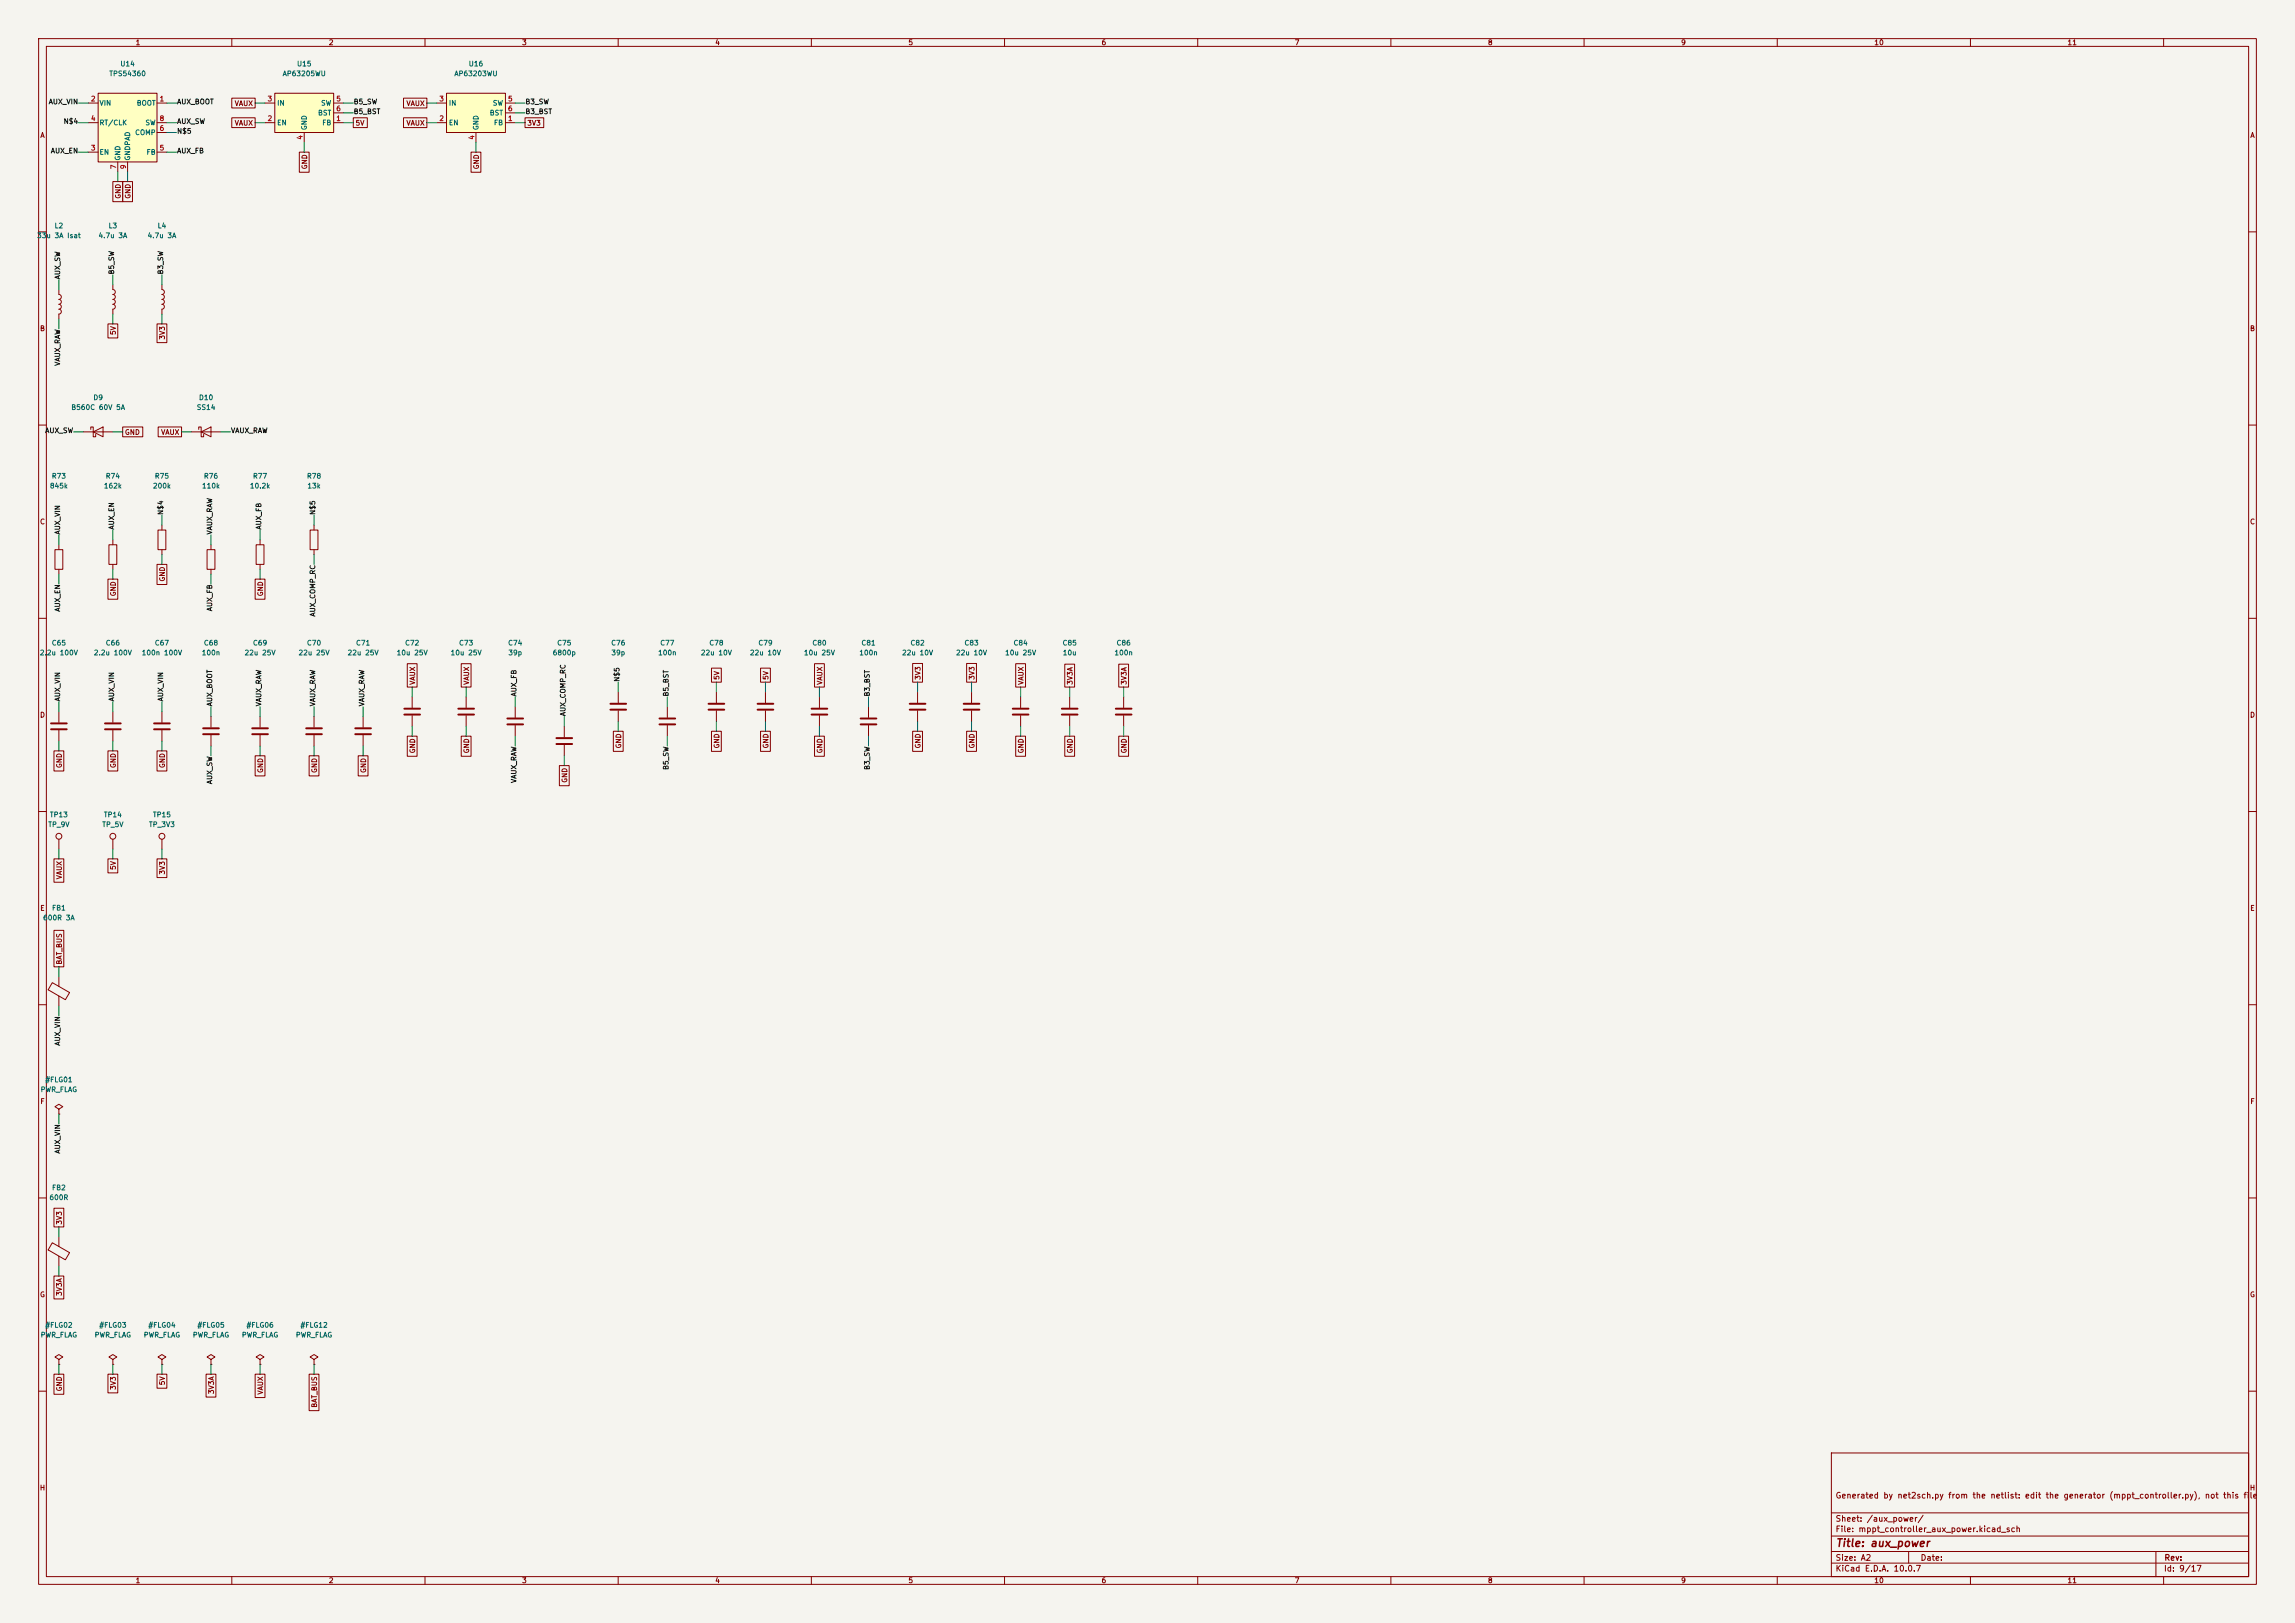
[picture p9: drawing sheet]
<svg xmlns="http://www.w3.org/2000/svg" width="594mm" height="420mm" viewBox="0 0 594 420" stroke-linecap="round" stroke-linejoin="round" font-family="sans-serif">
<defs><g id="words">
<text font-size="2" fill="#840000" x="475" y="400.8">Title: aux_power</text>
<g font-size="1.5" fill="#840000">
<text x="475" y="388.1">Generated by net2sch.py from the netlist: edit the generator (mppt_controller.py), not this file</text>
<text x="475" y="394.1">Sheet: /aux_power/</text>
<text x="475" y="396.8">File: mppt_controller_aux_power.kicad_sch</text>
<text x="475" y="407">KiCad E.D.A. 10.0.7</text>
<text x="475" y="404.2">Size: A2</text>
<text x="497" y="404.2">Date:</text>
<text x="560" y="407">Id: 9/17</text>
<text x="560.1" y="404.2">Rev:</text>
</g>
<g font-size="1.3" fill="#840000">
<text x="35" y="12">1</text>
<text x="85" y="12">2</text>
<text x="135" y="12">3</text>
<text x="185" y="12">4</text>
<text x="235" y="12">5</text>
<text x="285" y="12">6</text>
<text x="335" y="12">7</text>
<text x="385" y="12">8</text>
<text x="435" y="12">9</text>
<text x="485" y="12">10</text>
<text x="535" y="12">11</text>
<text x="60.6" y="27.7">VAUX</text>
<text x="105.1" y="27.7">VAUX</text>
<text x="10.3" y="36">A</text>
<text x="60.6" y="32.8">VAUX</text>
<text x="91.9" y="32.8">5V</text>
<text x="105.1" y="32.8">VAUX</text>
<text x="136.3" y="32.8">3V3</text>
<text x="582.3" y="36">A</text>
<text x="79.8" y="43.9" transform="rotate(-90 79.8 43.9)">GND</text>
<text x="124.2" y="43.9" transform="rotate(-90 124.2 43.9)">GND</text>
<text x="31.5" y="51.6" transform="rotate(-90 31.5 51.6)">GND</text>
<text x="34.1" y="51.6" transform="rotate(-90 34.1 51.6)">GND</text>
<text x="10.2" y="86">B</text>
<text x="30.3" y="86.8" transform="rotate(-90 30.3 86.8)">5V</text>
<text x="43" y="88" transform="rotate(-90 43 88)">3V3</text>
<text x="582.2" y="86">B</text>
<text x="32.2" y="112.8">GND</text>
<text x="41.6" y="112.8">VAUX</text>
<text x="10.2" y="136">C</text>
<text x="582.2" y="136">C</text>
<text x="30.3" y="154.4" transform="rotate(-90 30.3 154.4)">GND</text>
<text x="43" y="150.6" transform="rotate(-90 43 150.6)">GND</text>
<text x="68.4" y="154.4" transform="rotate(-90 68.4 154.4)">GND</text>
<text x="107.7" y="177.4" transform="rotate(-90 107.7 177.4)">VAUX</text>
<text x="121.7" y="177.4" transform="rotate(-90 121.7 177.4)">VAUX</text>
<text x="186.5" y="176.1" transform="rotate(-90 186.5 176.1)">5V</text>
<text x="199.2" y="176.1" transform="rotate(-90 199.2 176.1)">5V</text>
<text x="213.1" y="177.4" transform="rotate(-90 213.1 177.4)">VAUX</text>
<text x="238.5" y="176.1" transform="rotate(-90 238.5 176.1)">3V3</text>
<text x="252.5" y="176.1" transform="rotate(-90 252.5 176.1)">3V3</text>
<text x="265.2" y="177.4" transform="rotate(-90 265.2 177.4)">VAUX</text>
<text x="277.9" y="177.4" transform="rotate(-90 277.9 177.4)">3V3A</text>
<text x="291.9" y="177.4" transform="rotate(-90 291.9 177.4)">3V3A</text>
<text x="10.2" y="186">D</text>
<text x="582.2" y="186">D</text>
<text x="107.7" y="195.1" transform="rotate(-90 107.7 195.1)">GND</text>
<text x="121.7" y="195.1" transform="rotate(-90 121.7 195.1)">GND</text>
<text x="161.1" y="193.8" transform="rotate(-90 161.1 193.8)">GND</text>
<text x="186.5" y="193.8" transform="rotate(-90 186.5 193.8)">GND</text>
<text x="199.2" y="193.8" transform="rotate(-90 199.2 193.8)">GND</text>
<text x="213.1" y="195.1" transform="rotate(-90 213.1 195.1)">GND</text>
<text x="238.5" y="193.8" transform="rotate(-90 238.5 193.8)">GND</text>
<text x="252.5" y="193.8" transform="rotate(-90 252.5 193.8)">GND</text>
<text x="265.2" y="195.1" transform="rotate(-90 265.2 195.1)">GND</text>
<text x="277.9" y="195.1" transform="rotate(-90 277.9 195.1)">GND</text>
<text x="291.9" y="195.1" transform="rotate(-90 291.9 195.1)">GND</text>
<text x="16.3" y="198.9" transform="rotate(-90 16.3 198.9)">GND</text>
<text x="30.3" y="198.9" transform="rotate(-90 30.3 198.9)">GND</text>
<text x="43" y="198.9" transform="rotate(-90 43 198.9)">GND</text>
<text x="68.4" y="200.2" transform="rotate(-90 68.4 200.2)">GND</text>
<text x="82.3" y="200.2" transform="rotate(-90 82.3 200.2)">GND</text>
<text x="95" y="200.2" transform="rotate(-90 95 200.2)">GND</text>
<text x="147.1" y="202.7" transform="rotate(-90 147.1 202.7)">GND</text>
<text x="16.3" y="227.7" transform="rotate(-90 16.3 227.7)">VAUX</text>
<text x="30.3" y="225.3" transform="rotate(-90 30.3 225.3)">5V</text>
<text x="43" y="226.5" transform="rotate(-90 43 226.5)">3V3</text>
<text x="10.3" y="236">E</text>
<text x="582.3" y="236">E</text>
<text x="16.3" y="249.7" transform="rotate(-90 16.3 249.7)">BAT_BUS</text>
<text x="10.3" y="286">F</text>
<text x="582.3" y="286">F</text>
<text x="16.3" y="317.1" transform="rotate(-90 16.3 317.1)">3V3</text>
<text x="10.2" y="336">G</text>
<text x="16.3" y="335.5" transform="rotate(-90 16.3 335.5)">3V3A</text>
<text x="582.2" y="336">G</text>
<text x="30.3" y="359.8" transform="rotate(-90 30.3 359.8)">3V3</text>
<text x="43" y="358.6" transform="rotate(-90 43 358.6)">5V</text>
<text x="16.3" y="360.2" transform="rotate(-90 16.3 360.2)">GND</text>
<text x="55.7" y="360.9" transform="rotate(-90 55.7 360.9)">3V3A</text>
<text x="68.4" y="361" transform="rotate(-90 68.4 361)">VAUX</text>
<text x="82.3" y="364.4" transform="rotate(-90 82.3 364.4)">BAT_BUS</text>
<text x="10.2" y="386">H</text>
<text x="582.2" y="386">H</text>
<text x="35" y="410">1</text>
<text x="85" y="410">2</text>
<text x="135" y="410">3</text>
<text x="185" y="410">4</text>
<text x="235" y="410">5</text>
<text x="285" y="410">6</text>
<text x="335" y="410">7</text>
<text x="385" y="410">8</text>
<text x="435" y="410">9</text>
<text x="485" y="410">10</text>
<text x="535" y="410">11</text>
</g>
<g font-size="1.3" fill="#006464">
<text x="31" y="17.5">U14</text>
<text x="76.7" y="17.5">U15</text>
<text x="121.2" y="17.5">U16</text>
<text x="28.1" y="20">TPS54360</text>
<text x="73" y="20">AP63205WU</text>
<text x="117.5" y="20">AP63203WU</text>
<text x="25.6" y="27.6">VIN</text>
<text x="35.3" y="27.6">BOOT</text>
<text x="71.6" y="27.6">IN</text>
<text x="83" y="27.6">SW</text>
<text x="116.1" y="27.6">IN</text>
<text x="127.4" y="27.6">SW</text>
<text x="25.6" y="32.7">RT/CLK</text>
<text x="34.8" y="35.3">COMP</text>
<text x="37.5" y="32.7">SW</text>
<text x="71.6" y="32.7">EN</text>
<text x="79.7" y="33.8" transform="rotate(-90 79.7 33.8)">GND</text>
<text x="82.2" y="30.2">BST</text>
<text x="83.3" y="32.7">FB</text>
<text x="116.1" y="32.7">EN</text>
<text x="124.2" y="33.8" transform="rotate(-90 124.2 33.8)">GND</text>
<text x="126.6" y="30.2">BST</text>
<text x="127.7" y="32.7">FB</text>
<text x="25.6" y="40.3">EN</text>
<text x="31.4" y="41.7" transform="rotate(-90 31.4 41.7)">GND</text>
<text x="34" y="41.7" transform="rotate(-90 34 41.7)">GNDPAD</text>
<text x="37.8" y="40.3">FB</text>
<text x="14" y="59.4">L2</text>
<text x="28" y="59.4">L3</text>
<text x="40.7" y="59.4">L4</text>
<text x="9.5" y="61.9">33u 3A Isat</text>
<text x="25.4" y="61.9">4.7u 3A</text>
<text x="38.1" y="61.9">4.7u 3A</text>
<text x="18.3" y="106.4">B560C 60V 5A</text>
<text x="24" y="103.8">D9</text>
<text x="50.8" y="106.4">SS14</text>
<text x="51.4" y="103.8">D10</text>
<text x="13.3" y="124.2">R73</text>
<text x="27.2" y="124.2">R74</text>
<text x="39.9" y="124.2">R75</text>
<text x="52.6" y="124.2">R76</text>
<text x="65.3" y="124.2">R77</text>
<text x="79.3" y="124.2">R78</text>
<text x="12.8" y="126.7">845k</text>
<text x="26.8" y="126.7">162k</text>
<text x="39.5" y="126.7">200k</text>
<text x="52.2" y="126.7">110k</text>
<text x="64.6" y="126.7">10.2k</text>
<text x="79.4" y="126.7">13k</text>
<text x="13.3" y="167.3">C65</text>
<text x="27.2" y="167.3">C66</text>
<text x="39.9" y="167.3">C67</text>
<text x="52.6" y="167.3">C68</text>
<text x="65.3" y="167.3">C69</text>
<text x="79.3" y="167.3">C70</text>
<text x="92" y="167.3">C71</text>
<text x="104.7" y="167.3">C72</text>
<text x="118.7" y="167.3">C73</text>
<text x="131.4" y="167.3">C74</text>
<text x="144.1" y="167.3">C75</text>
<text x="158" y="167.3">C76</text>
<text x="170.7" y="167.3">C77</text>
<text x="183.4" y="167.3">C78</text>
<text x="196.1" y="167.3">C79</text>
<text x="210.1" y="167.3">C80</text>
<text x="222.8" y="167.3">C81</text>
<text x="235.5" y="167.3">C82</text>
<text x="249.5" y="167.3">C83</text>
<text x="262.2" y="167.3">C84</text>
<text x="274.9" y="167.3">C85</text>
<text x="288.9" y="167.3">C86</text>
<text x="10.2" y="169.9">2.2u 100V</text>
<text x="24.2" y="169.9">2.2u 100V</text>
<text x="36.6" y="169.9">100n 100V</text>
<text x="52.1" y="169.9">100n</text>
<text x="63.2" y="169.9">22u 25V</text>
<text x="77.1" y="169.9">22u 25V</text>
<text x="89.8" y="169.9">22u 25V</text>
<text x="102.5" y="169.9">10u 25V</text>
<text x="116.5" y="169.9">10u 25V</text>
<text x="131.4" y="169.9">39p</text>
<text x="142.9" y="169.9">6800p</text>
<text x="158.1" y="169.9">39p</text>
<text x="170.2" y="169.9">100n</text>
<text x="181.3" y="169.9">22u 10V</text>
<text x="194" y="169.9">22u 10V</text>
<text x="207.9" y="169.9">10u 25V</text>
<text x="222.3" y="169.9">100n</text>
<text x="233.3" y="169.9">22u 10V</text>
<text x="247.3" y="169.9">22u 10V</text>
<text x="260" y="169.9">10u 25V</text>
<text x="274.9" y="169.9">10u</text>
<text x="288.3" y="169.9">100n</text>
<text x="12.4" y="214.3">TP_9V</text>
<text x="12.8" y="211.8">TP13</text>
<text x="26.3" y="214.3">TP_5V</text>
<text x="26.8" y="211.8">TP14</text>
<text x="38.4" y="214.3">TP_3V3</text>
<text x="39.5" y="211.8">TP15</text>
<text x="11" y="238.5">600R 3A</text>
<text x="13.3" y="235.9">FB1</text>
<text x="11.6" y="280.4">#FLG01</text>
<text x="10.4" y="282.9">PWR_FLAG</text>
<text x="12.7" y="310.8">600R</text>
<text x="13.3" y="308.3">FB2</text>
<text x="10.4" y="346.4">PWR_FLAG</text>
<text x="11.6" y="343.9">#FLG02</text>
<text x="24.4" y="346.4">PWR_FLAG</text>
<text x="25.5" y="343.9">#FLG03</text>
<text x="37.1" y="346.4">PWR_FLAG</text>
<text x="38.2" y="343.9">#FLG04</text>
<text x="49.8" y="346.4">PWR_FLAG</text>
<text x="50.9" y="343.9">#FLG05</text>
<text x="62.5" y="346.4">PWR_FLAG</text>
<text x="63.6" y="343.9">#FLG06</text>
<text x="76.4" y="346.4">PWR_FLAG</text>
<text x="77.6" y="343.9">#FLG12</text>
</g>
<g font-size="1.3" fill="#0f0f0f">
<text x="12.5" y="27.3">AUX_VIN</text>
<text x="45.7" y="27.3">AUX_BOOT</text>
<text x="91.4" y="27.3">B5_SW</text>
<text x="91.4" y="29.8">B5_BST</text>
<text x="135.9" y="29.8">B3_BST</text>
<text x="135.9" y="27.3">B3_SW</text>
<text x="16.3" y="32.4">N$4</text>
<text x="45.7" y="34.9">N$5</text>
<text x="45.7" y="32.4">AUX_SW</text>
<text x="13" y="40">AUX_EN</text>
<text x="45.7" y="40">AUX_FB</text>
<text x="29.8" y="71.1" transform="rotate(-90 29.8 71.1)">B5_SW</text>
<text x="42.5" y="71.1" transform="rotate(-90 42.5 71.1)">B3_SW</text>
<text x="15.9" y="72.4" transform="rotate(-90 15.9 72.4)">AUX_SW</text>
<text x="15.9" y="94.8" transform="rotate(-90 15.9 94.8)">VAUX_RAW</text>
<text x="11.6" y="112.4">AUX_SW</text>
<text x="59.7" y="112.4">VAUX_RAW</text>
<text x="29.8" y="137.2" transform="rotate(-90 29.8 137.2)">AUX_EN</text>
<text x="42.5" y="133.4" transform="rotate(-90 42.5 133.4)">N$4</text>
<text x="67.9" y="137.2" transform="rotate(-90 67.9 137.2)">AUX_FB</text>
<text x="81.9" y="133.4" transform="rotate(-90 81.9 133.4)">N$5</text>
<text x="15.9" y="138.5" transform="rotate(-90 15.9 138.5)">AUX_VIN</text>
<text x="55.2" y="138.5" transform="rotate(-90 55.2 138.5)">VAUX_RAW</text>
<text x="15.9" y="158.4" transform="rotate(-90 15.9 158.4)">AUX_EN</text>
<text x="55.2" y="158.3" transform="rotate(-90 55.2 158.3)">AUX_FB</text>
<text x="81.9" y="159.7" transform="rotate(-90 81.9 159.7)">AUX_COMP_RC</text>
<text x="160.6" y="176.6" transform="rotate(-90 160.6 176.6)">N$5</text>
<text x="15.9" y="181.6" transform="rotate(-90 15.9 181.6)">AUX_VIN</text>
<text x="29.8" y="181.6" transform="rotate(-90 29.8 181.6)">AUX_VIN</text>
<text x="42.5" y="181.6" transform="rotate(-90 42.5 181.6)">AUX_VIN</text>
<text x="55.2" y="182.9" transform="rotate(-90 55.2 182.9)">AUX_BOOT</text>
<text x="67.9" y="182.9" transform="rotate(-90 67.9 182.9)">VAUX_RAW</text>
<text x="81.9" y="182.9" transform="rotate(-90 81.9 182.9)">VAUX_RAW</text>
<text x="94.6" y="182.9" transform="rotate(-90 94.6 182.9)">VAUX_RAW</text>
<text x="134" y="180.4" transform="rotate(-90 134 180.4)">AUX_FB</text>
<text x="146.7" y="185.4" transform="rotate(-90 146.7 185.4)">AUX_COMP_RC</text>
<text x="173.3" y="180.4" transform="rotate(-90 173.3 180.4)">B5_BST</text>
<text x="225.4" y="180.4" transform="rotate(-90 225.4 180.4)">B3_BST</text>
<text x="55.2" y="203.1" transform="rotate(-90 55.2 203.1)">AUX_SW</text>
<text x="134" y="202.8" transform="rotate(-90 134 202.8)">VAUX_RAW</text>
<text x="173.3" y="199.4" transform="rotate(-90 173.3 199.4)">B5_SW</text>
<text x="225.4" y="199.4" transform="rotate(-90 225.4 199.4)">B3_SW</text>
<text x="15.9" y="270.7" transform="rotate(-90 15.9 270.7)">AUX_VIN</text>
<text x="15.9" y="298.7" transform="rotate(-90 15.9 298.7)">AUX_VIN</text>
</g>
<g font-size="1.3" fill="#a90000">
<text x="23.4" y="26.5">2</text>
<text x="41.2" y="26.5">1</text>
<text x="69.1" y="26.5">3</text>
<text x="86.9" y="26.5">5</text>
<text x="86.9" y="29.1">6</text>
<text x="113.6" y="26.5">3</text>
<text x="131.3" y="26.5">5</text>
<text x="131.3" y="29.1">6</text>
<text x="23.4" y="31.6">4</text>
<text x="41.2" y="34.2">6</text>
<text x="41.2" y="31.6">8</text>
<text x="69.1" y="31.6">2</text>
<text x="86.9" y="31.6">1</text>
<text x="113.6" y="31.6">2</text>
<text x="131.3" y="31.6">1</text>
<text x="23.4" y="39.2">3</text>
<text x="41.2" y="39.2">5</text>
<text x="78.6" y="36.3" transform="rotate(-90 78.6 36.3)">4</text>
<text x="123.1" y="36.3" transform="rotate(-90 123.1 36.3)">4</text>
<text x="30.3" y="43.9" transform="rotate(-90 30.3 43.9)">7</text>
<text x="32.9" y="43.9" transform="rotate(-90 32.9 43.9)">9</text>
</g>
</g></defs>
<path d="M0 0h594v420h-594z" fill="#f5f4ef" stroke="#f5f4ef" stroke-width=".26"/>
<g fill="none" stroke="#840000" stroke-width=".26">
<path d="M10 10h574v400h-574zM12 12h570v396h-570zM60 10v2M110 10v2M160 10v2M210 10v2M260 10v2M310 10v2M360 10v2M410 10v2M460 10v2M510 10v2"/>
<path d="M560 10v2M10 60h2M29.2 73.7v1.2l.5 .2 .1 .5-.1 .4-.5 .2 .5 .2 .1 .4-.1 .5-.5 .2 .5 .2 .1 .4-.1 .5-.5 .1 .5 .2 .1 .5-.1 .4-.5 .2v1.3M41.9 73.7v1.2l.5 .2 .1 .5-.1 .4-.5 .2 .5 .2 .1 .4-.1 .5-.5 .2 .5 .2 .1 .4-.1 .5-.5 .1 .5 .2 .1 .5-.1 .4-.5 .2v1.3M582 60h2M10 110h2M582 110h2M67.3 139.7v1.3M80.3 137.2h2v5h-2zM81.3 135.9v1.3M53.6 142.2h2v5.1h-2zM54.6 141v1.2"/>
<path d="M54.6 147.3v1.3M66.3 141h2v5.1h-2zM67.3 146.1v1.2M81.3 142.2v1.3M10 160h2M251.5 179.1v2.8M582 160h2M15.2 184.2v2.7M15.2 189v2.8M212.1 180.3v2.8M212.1 185.2v2.8M224.8 182.9v2.8"/>
<path d="M224.8 187.7v2.8M251.5 183.9v2.8M10 210h2M582 210h2M10 260h2M582 260h2M10 310h2M582 310h2M29.2 351.8l1-.6-1-.7-1 .7 1 .6v1.3M29.2 353.1h.1M41.9 351.8l1-.6-1-.7-1 .7 1 .6v1.3M41.9 353.1h.1"/>
<path d="M10 360h2M474 376h108v32h-108zM582 360h2M474 397.5h108M474 391.5h108M60 408v2M110 408v2M160 408v2M210 408v2M260 408v2M310 408v2M360 408v2"/>
<path d="M410 408v2M460 408v2M474 404.5h108M474 401.5h108M494 401.5v3M510 408v2M558 401.5v6.5M560 408v2"/>
</g>
<path d="M13.2 187.2h4.1M13.2 188.7h4.1M210.1 183.4h4M210.1 184.9h4M222.8 185.9h4M222.8 187.5h4M249.4 182.1h4.1M249.4 183.6h4.1" fill="none" stroke="#840000" stroke-width=".51"/>
<path d="M115.6 24.1h15.2v10.2h-15.2z" fill="#ffffc2"/>
<g fill="none" stroke="#840000" stroke-width=".26">
<path d="M113 31.8h2.6M113 26.7h2.6M115.6 24.1h15.2v10.2h-15.2zM123.2 34.3v2.5M130.8 31.8h2.5M130.8 26.7h2.5M130.8 29.2h2.5M49.5 111.8h7.6M51.4 111.1v-.6h.7v2.5h.6v-.6M52.1 111.8l2.5-1.3v2.5zM198.1 179.1v2.8M237.5 179.1v2.8"/>
<path d="M29.2 184.2v2.7M29.2 189v2.8M198.1 183.9v2.8M237.5 183.9v2.8"/>
</g>
<path d="M27.2 187.2h4M27.2 188.7h4M196.1 182.1h4.1M196.1 183.6h4.1M235.5 182.1h4M235.5 183.6h4" fill="none" stroke="#840000" stroke-width=".51"/>
<path d="M71.1 24.1h15.3v10.2h-15.3z" fill="#ffffc2"/>
<g fill="none" stroke="#840000" stroke-width=".26">
<path d="M68.6 31.8h2.5M68.6 26.7h2.5M71.1 24.1h15.3v10.2h-15.3zM78.7 34.3v2.5M86.4 31.8h2.5M86.4 26.7h2.5M86.4 29.2h2.5M29.2 139.7v1.3M40.9 137.2h2v5h-2zM41.9 135.9v1.3M14.2 142.2h2.1v5.1h-2.1zM15.2 141v1.2"/>
<path d="M15.2 147.3v1.3M28.2 141h2v5.1h-2zM29.2 146.1v1.2M41.9 142.2v1.3M185.4 179.1v2.8M41.9 184.2v2.7M41.9 189v2.8M81.3 185.4v2.8M81.3 190.2v2.8M94 185.4v2.8M94 190.2v2.8M106.7 180.3v2.8"/>
<path d="M106.7 185.2v2.8M120.6 180.3v2.8M120.6 185.2v2.8M146 188v2.8M146 192.8v2.8M185.4 183.9v2.8M15.2 217.2v2.5M29.2 217.2v2.5M41.9 217.2v2.5M13.5 254.3l4.5 2.5-1.1 1.9-4.4-2.6zM15.2 252.7v2.6M15.2 257.8v2.6"/>
<path d="M15.2 287l1.1-.6-1.1-.6-1 .6 1 .6v1.3M15.2 288.3h.1M13.5 321.6l4.5 2.6-1.1 1.8-4.4-2.6zM15.2 320v2.6M15.2 325.1v2.6M67.3 351.8l1-.6-1-.7-1 .7 1 .6v1.3M67.3 353.1h.1M81.3 351.8l1-.6-1-.7-1 .7 1 .6v1.3M81.3 353.1h.1"/>
<circle cx="15.2" cy="216.4" r=".76"/>
<circle cx="29.2" cy="216.4" r=".76"/>
<circle cx="41.9" cy="216.4" r=".76"/>
</g>
<g fill="none" stroke="#840000" stroke-width=".51">
<path d="M39.9 187.2h4M39.9 188.7h4M79.2 188.5h4.1M79.2 190h4.1M91.9 188.5h4.1M91.9 190h4.1M104.6 183.4h4.1M104.6 184.9h4.1M118.6 183.4h4.1M118.6 184.9h4.1M144 191h4.1M144 192.5h4.1"/>
<path d="M183.4 182.1h4.1M183.4 183.6h4.1"/>
</g>
<path d="M25.4 24.1h15.2v17.8h-15.2z" fill="#ffffc2"/>
<g fill="none" stroke="#840000" stroke-width=".26">
<path d="M22.9 26.7h2.5M22.9 39.4h2.5M22.9 31.8h2.5M25.4 24.1h15.2v17.8h-15.2zM40.6 26.7h2.6M40.6 39.4h2.6M40.6 31.8h2.6M40.6 34.3h2.6M60 25.4h6v2.5h-6zM60 30.5h6v2.5h-6zM77.5 39.4h2.5v5.2h-2.5zM91.4 30.5h3.7v2.5h-3.7z"/>
<path d="M104.4 25.4h6.1v2.5h-6.1zM104.4 30.5h6.1v2.5h-6.1zM121.9 39.4h2.6v5.2h-2.6zM135.9 30.5h4.8v2.5h-4.8zM29.2 47h2.6v5.2h-2.6zM30.5 41.9v2.6M31.7 47h2.6v5.2h-2.6zM33 41.9v2.6M15.2 74.9v1.3l.5 .2 .2 .4-.2 .5-.5 .2 .5 .2 .2 .4-.2 .5-.5 .1 .5 .2 .2 .5-.2 .4-.5 .2 .5 .2 .2 .4-.2 .5-.5 .2v1.3M27.9 83.8h2.6v3.7h-2.6zM40.6 83.8h2.6v4.9h-2.6zM21.6 111.8h7.6"/>
<path d="M23.5 111.1v-.6h.6v2.5h.7v-.6M24.1 111.8l2.6-1.3v2.5zM31.7 110.5h5.3v2.5h-5.3zM40.9 110.5h6.1v2.5h-6.1zM27.9 149.9h2.6v5.2h-2.6zM40.6 146.1h2.6v5.2h-2.6zM66 149.9h2.6v5.2h-2.6zM105.4 171.7h2.6v6.1h-2.6zM119.4 171.7h2.5v6.1h-2.5zM160 179.1v2.8M184.1 172.9h2.6v3.6h-2.6zM196.8 172.9h2.6v3.6h-2.6z"/>
<path d="M210.8 171.7h2.6v6.1h-2.6zM236.2 171.7h2.6v4.8h-2.6zM250.2 171.7h2.5v4.8h-2.5zM262.9 171.7h2.5v6.1h-2.5zM275.6 171.9h2.5v5.9h-2.5zM289.6 171.9h2.5v5.9h-2.5zM14 194.3h2.5v5.2h-2.5zM27.9 194.3h2.6v5.2h-2.6zM40.6 194.3h2.6v5.2h-2.6zM54.6 185.4v2.8M54.6 190.2v2.8M66 195.6h2.6v5.2h-2.6z"/>
<path d="M67.3 185.4v2.8M67.3 190.2v2.8M80 195.6h2.6v5.2h-2.6zM92.7 195.6h2.6v5.2h-2.6zM105.4 190.5h2.6v5.2h-2.6zM119.4 190.5h2.5v5.2h-2.5zM133.3 182.9v2.8M133.3 187.7v2.8M144.8 198.1h2.5v5.2h-2.5zM158.7 189.2h2.6v5.2h-2.6zM160 183.9v2.8M172.7 182.9v2.8"/>
<path d="M172.7 187.7v2.8M184.1 189.2h2.6v5.2h-2.6zM196.8 189.2h2.6v5.2h-2.6zM210.8 190.5h2.6v5.2h-2.6zM236.2 189.2h2.6v5.2h-2.6zM250.2 189.2h2.5v5.2h-2.5zM262.9 190.5h2.5v5.2h-2.5zM264.2 180.3v2.8M264.2 185.2v2.8M275.6 190.5h2.5v5.2h-2.5zM276.9 180.3v2.8M276.9 185.2v2.8"/>
<path d="M289.6 190.5h2.5v5.2h-2.5zM290.8 180.3v2.8M290.8 185.2v2.8M14 222.3h2.5v6h-2.5zM27.9 222.3h2.6v3.6h-2.6zM40.6 222.3h2.6v4.8h-2.6zM14 240.8h2.5v9.4h-2.5zM14 312.7h2.5v4.8h-2.5zM14 330.2h2.5v5.9h-2.5zM14 355.6h2.5v5.2h-2.5zM15.2 351.8l1.1-.6-1.1-.7-1 .7 1 .6v1.3M15.2 353.1h.1"/>
<path d="M27.9 355.6h2.6v4.8h-2.6zM40.6 355.6h2.6v3.6h-2.6zM53.3 355.6h2.6v5.9h-2.6zM54.6 351.8l1-.6-1-.7-1 .7 1 .6v1.3M54.6 353.1h.1M66 355.6h2.6v6.1h-2.6zM80 355.6h2.6v9.4h-2.6z"/>
</g>
<g fill="none" stroke="#840000" stroke-width=".51">
<path d="M52.6 188.5h4M52.6 190h4M65.3 188.5h4M65.3 190h4M131.3 185.9h4.1M131.3 187.5h4.1M158 182.1h4.1M158 183.6h4.1M170.7 185.9h4.1M170.7 187.5h4.1M262.1 183.4h4.1M262.1 184.9h4.1"/>
<path d="M274.8 183.4h4.1M274.8 184.9h4.1M288.8 183.4h4.1M288.8 184.9h4.1"/>
</g>
<g fill="none" stroke="#009600" stroke-width=".26">
<path d="M20.3 31.8h2.6M20.3 26.7h2.6M20.3 39.4h2.6M43.2 31.8h2.5M43.2 26.7h2.5M43.2 34.3h2.5M43.2 39.4h2.5M66 31.8h2.6M66 26.7h2.6M78.7 36.8v2.6M88.9 29.2h2.5M88.9 31.8h2.5"/>
<path d="M88.9 26.7h2.5M110.5 31.8h2.5M110.5 26.7h2.5M123.2 36.8v2.6M133.3 29.2h2.6M133.3 31.8h2.6M133.3 26.7h2.6M30.5 44.5v2.5M33 44.5v2.5M15.2 72.4v2.5M29.2 71.1v2.6M41.9 71.1v2.6"/>
<path d="M15.2 82.6v2.5M29.2 81.3v2.5M41.9 81.3v2.5M19 111.8h2.6M29.2 111.8h2.5M47 111.8h2.5M57.1 111.8h2.6M15.2 138.4v2.6M29.2 137.2v2.5M41.9 133.4v2.5M54.6 138.4v2.6M67.3 137.2v2.5"/>
<path d="M81.3 133.4v2.5M15.2 148.6v2.5M29.2 147.3v2.6M41.9 143.5v2.6M54.6 148.6v2.5M67.3 147.3v2.6M81.3 143.5v2.6M106.7 177.8v2.5M120.6 177.8v2.5M160 176.5v2.6M185.4 176.5v2.6M198.1 176.5v2.6"/>
<path d="M212.1 177.8v2.5M237.5 176.5v2.6M251.5 176.5v2.6M264.2 177.8v2.5M276.9 177.8v2.5M290.8 177.8v2.5M15.2 181.6v2.6M15.2 191.8v2.5M29.2 181.6v2.6M29.2 191.8v2.5M41.9 181.6v2.6M41.9 191.8v2.5"/>
<path d="M54.6 182.9v2.5M54.6 193v2.6M67.3 182.9v2.5M67.3 193v2.6M81.3 182.9v2.5M81.3 193v2.6M94 182.9v2.5M94 193v2.6M106.7 188v2.5M120.6 188v2.5M133.3 180.3v2.6M133.3 190.5v2.5"/>
<path d="M146 185.4v2.6M146 195.6v2.5M160 186.7v2.5M172.7 180.3v2.6M172.7 190.5v2.5M185.4 186.7v2.5M198.1 186.7v2.5M212.1 188v2.5M224.8 180.3v2.6M224.8 190.5v2.5M237.5 186.7v2.5M251.5 186.7v2.5"/>
<path d="M264.2 188v2.5M276.9 188v2.5M290.8 188v2.5M15.2 219.7v2.6M29.2 219.7v2.6M41.9 219.7v2.6M15.2 250.2v2.5M15.2 260.4v2.5M15.2 288.3v2.5M15.2 317.5v2.5M15.2 327.7v2.5M15.2 353.1v2.5"/>
<path d="M29.2 353.1v2.5M41.9 353.1v2.5M54.6 353.1v2.5M67.3 353.1v2.5M81.3 353.1v2.5"/>
</g>
<use href="#words"/>
</svg>
